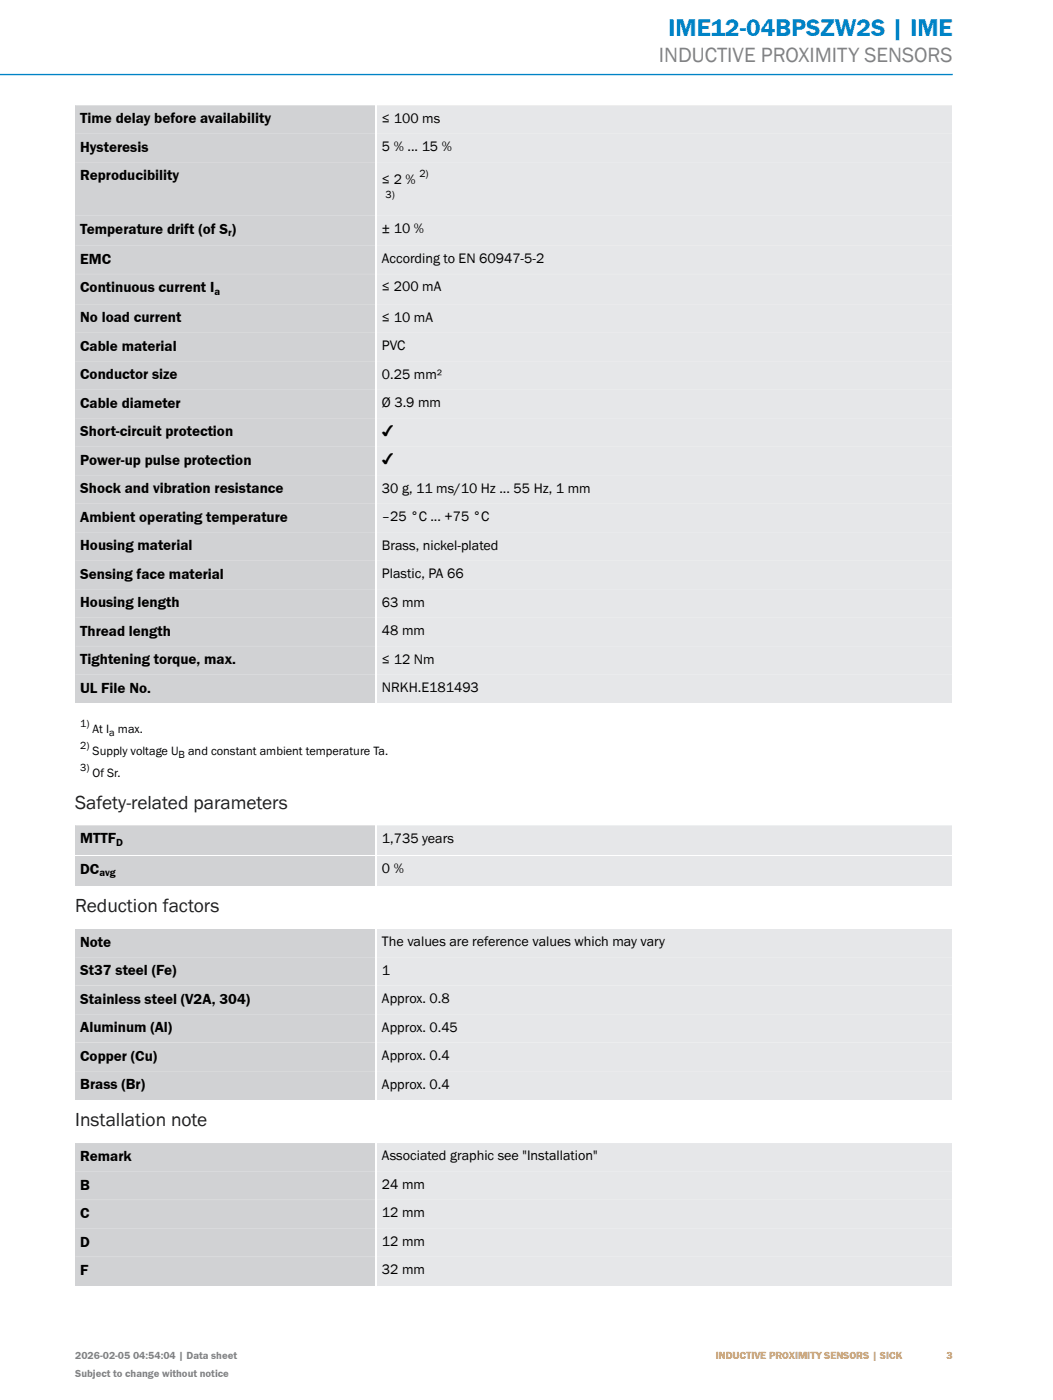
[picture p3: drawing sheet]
<svg xmlns="http://www.w3.org/2000/svg" width="210mm" height="279mm" viewBox="0 0 210 279" stroke-linecap="round" stroke-linejoin="round" font-family="sans-serif">
<defs><g id="words">
<text font-size="4.9" fill="#0083c6" x="133.3" y="7.2">IME12-04BPSZW2S | IME</text>
<text font-size="4.2" fill="#808285" x="131.4" y="12.4">INDUCTIVE PROXIMITY SENSORS</text>
<g font-size="3.9" fill="#231f20">
<text x="15" y="161.4">Safety-related parameters</text>
<text x="15" y="182">Reduction factors</text>
<text x="15" y="224.8">Installation note</text>
</g>
<g font-size="3">
<text x="16" y="24.6">Time delay before availability</text>
<text x="16" y="30.3">Hysteresis</text>
<text x="16" y="36">Reproducibility</text>
<text x="16" y="46.6">Temperature drift (of S )</text>
<text x="16" y="52.6">EMC</text>
<text x="16" y="58.3">Continuous current I</text>
<text x="16" y="64.3">No load current</text>
<text x="16" y="70">Cable material</text>
<text x="16" y="75.7">Conductor size</text>
<text x="16" y="81.4">Cable diameter</text>
<text x="16" y="87.1">Short-circuit protection</text>
<text x="16" y="92.8">Power-up pulse protection</text>
<text x="16" y="98.5">Shock and vibration resistance</text>
<text x="16" y="104.1">Ambient operating temperature</text>
<text x="16" y="109.8">Housing material</text>
<text x="16" y="115.5">Sensing face material</text>
<text x="16" y="121.2">Housing length</text>
<text x="16" y="126.9">Thread length</text>
<text x="16" y="132.6">Tightening torque, max.</text>
<text x="16" y="138.3">UL File No.</text>
<text x="16" y="168.3">MTTF</text>
<text x="16" y="174.3">DC</text>
<text x="16" y="189">Note</text>
<text x="16" y="194.7">St37 steel (Fe)</text>
<text x="16" y="200.4">Stainless steel (V2A, 304)</text>
<text x="16" y="206">Aluminum (Al)</text>
<text x="16" y="211.7">Copper (Cu)</text>
<text x="16" y="217.4">Brass (Br)</text>
<text x="16" y="231.7">Remark</text>
<text x="16" y="237.4">B</text>
<text x="16" y="243.1">C</text>
<text x="16" y="248.8">D</text>
<text x="16" y="254.5">F</text>
</g>
<g font-size="2.8">
<text x="76.2" y="24.5">≤ 100 ms</text>
<text x="76.2" y="30.2">5 % ... 15 %</text>
<text x="76.2" y="36.7">≤ 2 %</text>
<text x="76.2" y="46.5">± 10 %</text>
<text x="76.2" y="52.5">According to EN 60947-5-2</text>
<text x="76.2" y="58.2">≤ 200 mA</text>
<text x="76.2" y="64.2">≤ 10 mA</text>
<text x="76.2" y="69.9">PVC</text>
<text x="76.2" y="75.6">0.25 mm²</text>
<text x="76.2" y="81.2">Ø 3.9 mm</text>
<text x="76.2" y="86.9">✔</text>
<text x="76.2" y="92.6">✔</text>
<text x="76.2" y="98.3">30 g, 11 ms/10 Hz ... 55 Hz, 1 mm</text>
<text x="76.2" y="104">–25 °C ... +75 °C</text>
<text x="76.2" y="109.7">Brass, nickel-plated</text>
<text x="76.2" y="115.4">Plastic, PA 66</text>
<text x="76.2" y="121">63 mm</text>
<text x="76.2" y="126.7">48 mm</text>
<text x="76.2" y="132.4">≤ 12 Nm</text>
<text x="76.2" y="138.1">NRKH.E181493</text>
<text x="76.2" y="168.2">1,735 years</text>
<text x="76.2" y="174.2">0 %</text>
<text x="76.2" y="188.8">The values are reference values which may vary</text>
<text x="76.2" y="194.5">1</text>
<text x="76.2" y="200.2">Approx. 0.8</text>
<text x="76.2" y="205.9">Approx. 0.45</text>
<text x="76.2" y="211.6">Approx. 0.4</text>
<text x="76.2" y="217.3">Approx. 0.4</text>
<text x="76.2" y="231.6">Associated graphic see &quot;Installation&quot;</text>
<text x="76.2" y="237.2">24 mm</text>
<text x="76.2" y="242.9">12 mm</text>
<text x="76.2" y="248.6">12 mm</text>
<text x="76.2" y="254.3">32 mm</text>
</g>
<g font-size="2.5">
<text x="18.5" y="146.4">At I</text>
<text x="23.5" y="146.4">max.</text>
<text x="18.5" y="150.7">Supply voltage U</text>
<text x="18.5" y="155.1">Of Sr.</text>
<text x="37.5" y="150.7">and constant ambient temperature Ta.</text>
</g>
<g font-size="2.1">
<text x="83.6" y="35.3">2)</text>
<text x="76.9" y="39.6">3)</text>
<text x="45.5" y="47.1">r</text>
<text x="42.8" y="58.8">a</text>
<text x="16" y="145.1">1)</text>
<text x="16" y="149.5">2)</text>
<text x="21.8" y="146.9">a</text>
<text x="16" y="153.9">3)</text>
<text x="35.6" y="151.3">B</text>
<text x="23.2" y="168.8">D</text>
<text x="19.8" y="174.9">avg</text>
</g>
<g font-size="2.1" fill="#808285">
<text x="15" y="271.2">2026-02-05 04:54:04 | Data sheet</text>
<text x="15" y="274.8">Subject to change without notice</text>
</g>
<g font-size="2.1" fill="#f7931d">
<text x="142.8" y="271.2">INDUCTIVE PROXIMITY SENSORS | SICK</text>
<text x="188.8" y="271.2">3</text>
</g>
</g></defs>
<path d="M0 14.9h190" fill="none" stroke="#0083c6" stroke-width=".26"/>
<path d="M15 21h59.8v5.6h-59.8z" fill="#d1d2d4"/>
<path d="M15 26.7h60M15 21h60" fill="none" stroke="#fff" stroke-width=".2"/>
<path d="M75 21v5.7" fill="none" stroke="#fff" stroke-width=".35"/>
<path d="M75.2 21h114.6v5.6h-114.6z" fill="#e6e7e9"/>
<path d="M75 21h115.2M75 26.7h115" fill="none" stroke="#fff" stroke-width=".2"/>
<path d="M75 21v5.7M190 21v5.7" fill="none" stroke="#fff" stroke-width=".35"/>
<path d="M15 26.7h59.8v5.6h-59.8z" fill="#d1d2d4"/>
<path d="M15 32.4h60M15 26.7h60" fill="none" stroke="#fff" stroke-width=".2"/>
<path d="M75 26.7v5.7" fill="none" stroke="#fff" stroke-width=".35"/>
<path d="M75.2 26.7h114.6v5.6h-114.6z" fill="#e6e7e9"/>
<path d="M75 26.7h115M75 32.4h115" fill="none" stroke="#fff" stroke-width=".2"/>
<path d="M75 26.7v5.7M190 26.7v5.7" fill="none" stroke="#fff" stroke-width=".35"/>
<path d="M15 32.4h59.8v10.5h-59.8z" fill="#d1d2d4"/>
<path d="M15 32.4h60M15 43h60" fill="none" stroke="#fff" stroke-width=".2"/>
<path d="M75 32.4v10.6" fill="none" stroke="#fff" stroke-width=".35"/>
<path d="M75.2 32.4h114.6v10.5h-114.6z" fill="#e6e7e9"/>
<path d="M75 32.4h115M75 43h115" fill="none" stroke="#fff" stroke-width=".2"/>
<path d="M75 32.4v10.6M190 32.4v10.6" fill="none" stroke="#fff" stroke-width=".35"/>
<path d="M15 43h59.8v6h-59.8z" fill="#d1d2d4"/>
<path d="M15 49h60M15 43h60" fill="none" stroke="#fff" stroke-width=".2"/>
<path d="M75 43v6" fill="none" stroke="#fff" stroke-width=".35"/>
<path d="M75.2 43h114.6v6h-114.6z" fill="#e6e7e9"/>
<path d="M75 43h115M75 49h115" fill="none" stroke="#fff" stroke-width=".2"/>
<path d="M75 43v6M190 43v6" fill="none" stroke="#fff" stroke-width=".35"/>
<path d="M15 49.1h59.8v5.6h-59.8z" fill="#d1d2d4"/>
<path d="M15 54.7h60M15 49h60" fill="none" stroke="#fff" stroke-width=".2"/>
<path d="M75 49v5.7" fill="none" stroke="#fff" stroke-width=".35"/>
<path d="M75.2 49.1h114.6v5.6h-114.6z" fill="#e6e7e9"/>
<path d="M75 49h115M75 54.7h115" fill="none" stroke="#fff" stroke-width=".2"/>
<path d="M75 49v5.7M190 49v5.7" fill="none" stroke="#fff" stroke-width=".35"/>
<path d="M15 54.7h59.8v6h-59.8z" fill="#d1d2d4"/>
<path d="M15 54.7h60M15 60.7h60" fill="none" stroke="#fff" stroke-width=".2"/>
<path d="M75 54.7v6" fill="none" stroke="#fff" stroke-width=".35"/>
<path d="M75.2 54.7h114.6v6h-114.6z" fill="#e6e7e9"/>
<path d="M75 54.7h115M75 60.7h115" fill="none" stroke="#fff" stroke-width=".2"/>
<path d="M75 54.7v6M190 54.7v6" fill="none" stroke="#fff" stroke-width=".35"/>
<path d="M15 60.8h59.8v5.6h-59.8z" fill="#d1d2d4"/>
<path d="M15 66.4h60M15 60.7h60" fill="none" stroke="#fff" stroke-width=".2"/>
<path d="M75 60.7v5.7" fill="none" stroke="#fff" stroke-width=".35"/>
<path d="M75.2 60.8h114.6v5.6h-114.6z" fill="#e6e7e9"/>
<path d="M75 60.7h115M75 66.4h115" fill="none" stroke="#fff" stroke-width=".2"/>
<path d="M75 60.7v5.7M190 60.7v5.7" fill="none" stroke="#fff" stroke-width=".35"/>
<path d="M15 66.4h59.8v5.6h-59.8z" fill="#d1d2d4"/>
<path d="M15 72.1h60M15 66.4h60" fill="none" stroke="#fff" stroke-width=".2"/>
<path d="M75 66.4v5.7" fill="none" stroke="#fff" stroke-width=".35"/>
<path d="M75.2 66.4h114.6v5.6h-114.6z" fill="#e6e7e9"/>
<path d="M75 66.4h115M75 72.1h115" fill="none" stroke="#fff" stroke-width=".2"/>
<path d="M75 66.4v5.7M190 66.4v5.7" fill="none" stroke="#fff" stroke-width=".35"/>
<path d="M15 72.1h59.8v5.6h-59.8z" fill="#d1d2d4"/>
<path d="M15 77.8h60M15 72.1h60" fill="none" stroke="#fff" stroke-width=".2"/>
<path d="M75 72.1v5.7" fill="none" stroke="#fff" stroke-width=".35"/>
<path d="M75.2 72.1h114.6v5.6h-114.6z" fill="#e6e7e9"/>
<path d="M75 72.1h115M75 77.8h115" fill="none" stroke="#fff" stroke-width=".2"/>
<path d="M75 72.1v5.7M190 72.1v5.7" fill="none" stroke="#fff" stroke-width=".35"/>
<path d="M15 77.8h59.8v5.6h-59.8z" fill="#d1d2d4"/>
<path d="M15 77.8h60M15 83.5h60" fill="none" stroke="#fff" stroke-width=".2"/>
<path d="M75 77.8v5.7" fill="none" stroke="#fff" stroke-width=".35"/>
<path d="M75.2 77.8h114.6v5.6h-114.6z" fill="#e6e7e9"/>
<path d="M75 77.8h115M75 83.5h115" fill="none" stroke="#fff" stroke-width=".2"/>
<path d="M75 77.8v5.7M190 77.8v5.7" fill="none" stroke="#fff" stroke-width=".35"/>
<path d="M15 83.5h59.8v5.6h-59.8z" fill="#d1d2d4"/>
<path d="M15 89.2h60M15 83.5h60" fill="none" stroke="#fff" stroke-width=".2"/>
<path d="M75 83.5v5.7" fill="none" stroke="#fff" stroke-width=".35"/>
<path d="M75.2 83.5h114.6v5.6h-114.6z" fill="#e6e7e9"/>
<path d="M75 83.5h115M75 89.2h115" fill="none" stroke="#fff" stroke-width=".2"/>
<path d="M75 83.5v5.7M190 83.5v5.7" fill="none" stroke="#fff" stroke-width=".35"/>
<path d="M15 89.2h59.8v5.6h-59.8z" fill="#d1d2d4"/>
<path d="M15 94.8h60M15 89.2h60" fill="none" stroke="#fff" stroke-width=".2"/>
<path d="M75 89.2v5.6" fill="none" stroke="#fff" stroke-width=".35"/>
<path d="M75.2 89.2h114.6v5.6h-114.6z" fill="#e6e7e9"/>
<path d="M75 89.2h115M75 94.8h115" fill="none" stroke="#fff" stroke-width=".2"/>
<path d="M75 89.2v5.6M190 89.2v5.6" fill="none" stroke="#fff" stroke-width=".35"/>
<path d="M15 94.9h59.8v5.6h-59.8z" fill="#d1d2d4"/>
<path d="M15 94.8h60M15 100.5h60" fill="none" stroke="#fff" stroke-width=".2"/>
<path d="M75 94.8v5.7" fill="none" stroke="#fff" stroke-width=".35"/>
<path d="M75.2 94.9h114.6v5.6h-114.6z" fill="#e6e7e9"/>
<path d="M75 94.8h115M75 100.5h115" fill="none" stroke="#fff" stroke-width=".2"/>
<path d="M75 94.8v5.7M190 94.8v5.7" fill="none" stroke="#fff" stroke-width=".35"/>
<path d="M15 100.6h59.8v5.6h-59.8z" fill="#d1d2d4"/>
<path d="M15 106.2h60M15 100.5h60" fill="none" stroke="#fff" stroke-width=".2"/>
<path d="M75 100.5v5.7" fill="none" stroke="#fff" stroke-width=".35"/>
<path d="M75.2 100.6h114.6v5.6h-114.6z" fill="#e6e7e9"/>
<path d="M75 100.5h115M75 106.2h115" fill="none" stroke="#fff" stroke-width=".2"/>
<path d="M75 100.5v5.7M190 100.5v5.7" fill="none" stroke="#fff" stroke-width=".35"/>
<path d="M15 106.3h59.8v5.6h-59.8z" fill="#d1d2d4"/>
<path d="M15 111.9h60M15 106.2h60" fill="none" stroke="#fff" stroke-width=".2"/>
<path d="M75 106.2v5.7" fill="none" stroke="#fff" stroke-width=".35"/>
<path d="M75.2 106.3h114.6v5.6h-114.6z" fill="#e6e7e9"/>
<path d="M75 106.2h115M75 111.9h115" fill="none" stroke="#fff" stroke-width=".2"/>
<path d="M75 106.2v5.7M190 106.2v5.7" fill="none" stroke="#fff" stroke-width=".35"/>
<path d="M15 111.9h59.8v5.6h-59.8z" fill="#d1d2d4"/>
<path d="M15 117.6h60M15 111.9h60" fill="none" stroke="#fff" stroke-width=".2"/>
<path d="M75 111.9v5.7" fill="none" stroke="#fff" stroke-width=".35"/>
<path d="M75.2 111.9h114.6v5.6h-114.6z" fill="#e6e7e9"/>
<path d="M75 111.9h115M75 117.6h115" fill="none" stroke="#fff" stroke-width=".2"/>
<path d="M75 111.9v5.7M190 111.9v5.7" fill="none" stroke="#fff" stroke-width=".35"/>
<path d="M15 117.6h59.8v5.6h-59.8z" fill="#d1d2d4"/>
<path d="M15 117.6h60M15 123.3h60" fill="none" stroke="#fff" stroke-width=".2"/>
<path d="M75 117.6v5.7" fill="none" stroke="#fff" stroke-width=".35"/>
<path d="M75.2 117.6h114.6v5.6h-114.6z" fill="#e6e7e9"/>
<path d="M75 117.6h115M75 123.3h115" fill="none" stroke="#fff" stroke-width=".2"/>
<path d="M75 117.6v5.7M190 117.6v5.7" fill="none" stroke="#fff" stroke-width=".35"/>
<path d="M15 123.3h59.8v5.6h-59.8z" fill="#d1d2d4"/>
<path d="M15 129h60M15 123.3h60" fill="none" stroke="#fff" stroke-width=".2"/>
<path d="M75 123.3v5.7" fill="none" stroke="#fff" stroke-width=".35"/>
<path d="M75.2 123.3h114.6v5.6h-114.6z" fill="#e6e7e9"/>
<path d="M75 123.3h115M75 129h115" fill="none" stroke="#fff" stroke-width=".2"/>
<path d="M75 123.3v5.7M190 123.3v5.7" fill="none" stroke="#fff" stroke-width=".35"/>
<path d="M15 129h59.8v5.6h-59.8z" fill="#d1d2d4"/>
<path d="M15 134.6h60M15 129h60" fill="none" stroke="#fff" stroke-width=".2"/>
<path d="M75 129v5.6" fill="none" stroke="#fff" stroke-width=".35"/>
<path d="M75.2 129h114.6v5.6h-114.6z" fill="#e6e7e9"/>
<path d="M75 129h115M75 134.6h115" fill="none" stroke="#fff" stroke-width=".2"/>
<path d="M75 129v5.6M190 129v5.6" fill="none" stroke="#fff" stroke-width=".35"/>
<path d="M15 134.7h59.8v5.6h-59.8z" fill="#d1d2d4"/>
<path d="M15 134.6h60" fill="none" stroke="#fff" stroke-width=".2"/>
<path d="M75 134.6v5.7" fill="none" stroke="#fff" stroke-width=".35"/>
<path d="M75.2 134.7h114.6v5.6h-114.6z" fill="#e6e7e9"/>
<path d="M75 134.6h115" fill="none" stroke="#fff" stroke-width=".2"/>
<path d="M75 134.6v5.7M190 134.6v5.7" fill="none" stroke="#fff" stroke-width=".35"/>
<path d="M15 164.7h59.8v6h-59.8z" fill="#d1d2d4"/>
<path d="M15 170.7h60M15 164.7h60" fill="none" stroke="#fff" stroke-width=".2"/>
<path d="M75 164.7v6" fill="none" stroke="#fff" stroke-width=".35"/>
<path d="M75.2 164.7h114.6v6h-114.6z" fill="#e6e7e9"/>
<path d="M75 164.7h115.2M75 170.7h115" fill="none" stroke="#fff" stroke-width=".2"/>
<path d="M75 164.7v6M190 164.7v6" fill="none" stroke="#fff" stroke-width=".35"/>
<path d="M15 170.8h59.8v5.9h-59.8z" fill="#d1d2d4"/>
<path d="M15 170.7h60" fill="none" stroke="#fff" stroke-width=".2"/>
<path d="M75 170.7v6" fill="none" stroke="#fff" stroke-width=".35"/>
<path d="M75.2 170.8h114.6v5.9h-114.6z" fill="#e6e7e9"/>
<path d="M75 170.7h115" fill="none" stroke="#fff" stroke-width=".2"/>
<path d="M75 170.7v6M190 170.7v6" fill="none" stroke="#fff" stroke-width=".35"/>
<path d="M15 185.4h59.8v5.6h-59.8z" fill="#d1d2d4"/>
<path d="M15 191h60M15 185.4h60" fill="none" stroke="#fff" stroke-width=".2"/>
<path d="M75 185.4v5.6" fill="none" stroke="#fff" stroke-width=".35"/>
<path d="M75.2 185.4h114.6v5.6h-114.6z" fill="#e6e7e9"/>
<path d="M75 185.4h115.2M75 191h115" fill="none" stroke="#fff" stroke-width=".2"/>
<path d="M75 185.4v5.6M190 185.3v5.7" fill="none" stroke="#fff" stroke-width=".35"/>
<path d="M15 191.1h59.8v5.6h-59.8z" fill="#d1d2d4"/>
<path d="M15 196.7h60M15 191h60" fill="none" stroke="#fff" stroke-width=".2"/>
<path d="M75 191v5.7" fill="none" stroke="#fff" stroke-width=".35"/>
<path d="M75.2 191.1h114.6v5.6h-114.6z" fill="#e6e7e9"/>
<path d="M75 191h115M75 196.7h115" fill="none" stroke="#fff" stroke-width=".2"/>
<path d="M75 191v5.7M190 191v5.7" fill="none" stroke="#fff" stroke-width=".35"/>
<path d="M15 196.8h59.8v5.6h-59.8z" fill="#d1d2d4"/>
<path d="M15 196.7h60M15 202.4h60" fill="none" stroke="#fff" stroke-width=".2"/>
<path d="M75 196.7v5.7" fill="none" stroke="#fff" stroke-width=".35"/>
<path d="M75.2 196.8h114.6v5.6h-114.6z" fill="#e6e7e9"/>
<path d="M75 196.7h115M75 202.4h115" fill="none" stroke="#fff" stroke-width=".2"/>
<path d="M75 196.7v5.7M190 196.7v5.7" fill="none" stroke="#fff" stroke-width=".35"/>
<path d="M15 202.5h59.8v5.6h-59.8z" fill="#d1d2d4"/>
<path d="M15 208.1h60M15 202.4h60" fill="none" stroke="#fff" stroke-width=".2"/>
<path d="M75 202.4v5.7" fill="none" stroke="#fff" stroke-width=".35"/>
<path d="M75.2 202.5h114.6v5.6h-114.6z" fill="#e6e7e9"/>
<path d="M75 202.4h115M75 208.1h115" fill="none" stroke="#fff" stroke-width=".2"/>
<path d="M75 202.4v5.7M190 202.4v5.7" fill="none" stroke="#fff" stroke-width=".35"/>
<path d="M15 208.1h59.8v5.6h-59.8z" fill="#d1d2d4"/>
<path d="M15 213.8h60M15 208.1h60" fill="none" stroke="#fff" stroke-width=".2"/>
<path d="M75 208.1v5.7" fill="none" stroke="#fff" stroke-width=".35"/>
<path d="M75.2 208.1h114.6v5.6h-114.6z" fill="#e6e7e9"/>
<path d="M75 208.1h115M75 213.8h115" fill="none" stroke="#fff" stroke-width=".2"/>
<path d="M75 208.1v5.7M190 208.1v5.7" fill="none" stroke="#fff" stroke-width=".35"/>
<path d="M15 213.8h59.8v5.6h-59.8z" fill="#d1d2d4"/>
<path d="M15 213.8h60" fill="none" stroke="#fff" stroke-width=".2"/>
<path d="M75 213.8v5.6" fill="none" stroke="#fff" stroke-width=".35"/>
<path d="M75.2 213.8h114.6v5.6h-114.6z" fill="#e6e7e9"/>
<path d="M75 213.8h115" fill="none" stroke="#fff" stroke-width=".2"/>
<path d="M75 213.8v5.6M190 213.8v5.6" fill="none" stroke="#fff" stroke-width=".35"/>
<path d="M15 228.1h59.8v5.6h-59.8z" fill="#d1d2d4"/>
<path d="M15 233.8h60M15 228.1h60" fill="none" stroke="#fff" stroke-width=".2"/>
<path d="M75 228.1v5.7" fill="none" stroke="#fff" stroke-width=".35"/>
<path d="M75.2 228.1h114.6v5.6h-114.6z" fill="#e6e7e9"/>
<path d="M75 228.1h115.2M75 233.8h115" fill="none" stroke="#fff" stroke-width=".2"/>
<path d="M75 228.1v5.7M190 228v5.8" fill="none" stroke="#fff" stroke-width=".35"/>
<path d="M15 233.8h59.8v5.6h-59.8z" fill="#d1d2d4"/>
<path d="M15 239.5h60M15 233.8h60" fill="none" stroke="#fff" stroke-width=".2"/>
<path d="M75 233.8v5.7" fill="none" stroke="#fff" stroke-width=".35"/>
<path d="M75.2 233.8h114.6v5.6h-114.6z" fill="#e6e7e9"/>
<path d="M75 233.8h115M75 239.5h115" fill="none" stroke="#fff" stroke-width=".2"/>
<path d="M75 233.8v5.7M190 233.8v5.7" fill="none" stroke="#fff" stroke-width=".35"/>
<path d="M15 239.5h59.8v5.6h-59.8z" fill="#d1d2d4"/>
<path d="M15 239.5h60M15 245.1h60" fill="none" stroke="#fff" stroke-width=".2"/>
<path d="M75 239.5v5.6" fill="none" stroke="#fff" stroke-width=".35"/>
<path d="M75.2 239.5h114.6v5.6h-114.6z" fill="#e6e7e9"/>
<path d="M75 239.5h115M75 245.1h115" fill="none" stroke="#fff" stroke-width=".2"/>
<path d="M75 239.5v5.6M190 239.5v5.6" fill="none" stroke="#fff" stroke-width=".35"/>
<path d="M15 245.2h59.8v5.6h-59.8z" fill="#d1d2d4"/>
<path d="M15 250.8h60M15 245.1h60" fill="none" stroke="#fff" stroke-width=".2"/>
<path d="M75 245.1v5.7" fill="none" stroke="#fff" stroke-width=".35"/>
<path d="M75.2 245.2h114.6v5.6h-114.6z" fill="#e6e7e9"/>
<path d="M75 245.1h115M75 250.8h115" fill="none" stroke="#fff" stroke-width=".2"/>
<path d="M75 245.1v5.7M190 245.1v5.7" fill="none" stroke="#fff" stroke-width=".35"/>
<path d="M15 250.9h59.8v5.6h-59.8z" fill="#d1d2d4"/>
<path d="M15 250.8h60" fill="none" stroke="#fff" stroke-width=".2"/>
<path d="M75 250.8v5.7" fill="none" stroke="#fff" stroke-width=".35"/>
<path d="M75.2 250.9h114.6v5.6h-114.6z" fill="#e6e7e9"/>
<path d="M75 250.8h115" fill="none" stroke="#fff" stroke-width=".2"/>
<path d="M75 250.8v5.7M190 250.8v5.7" fill="none" stroke="#fff" stroke-width=".35"/>
<use href="#words"/>
</svg>
